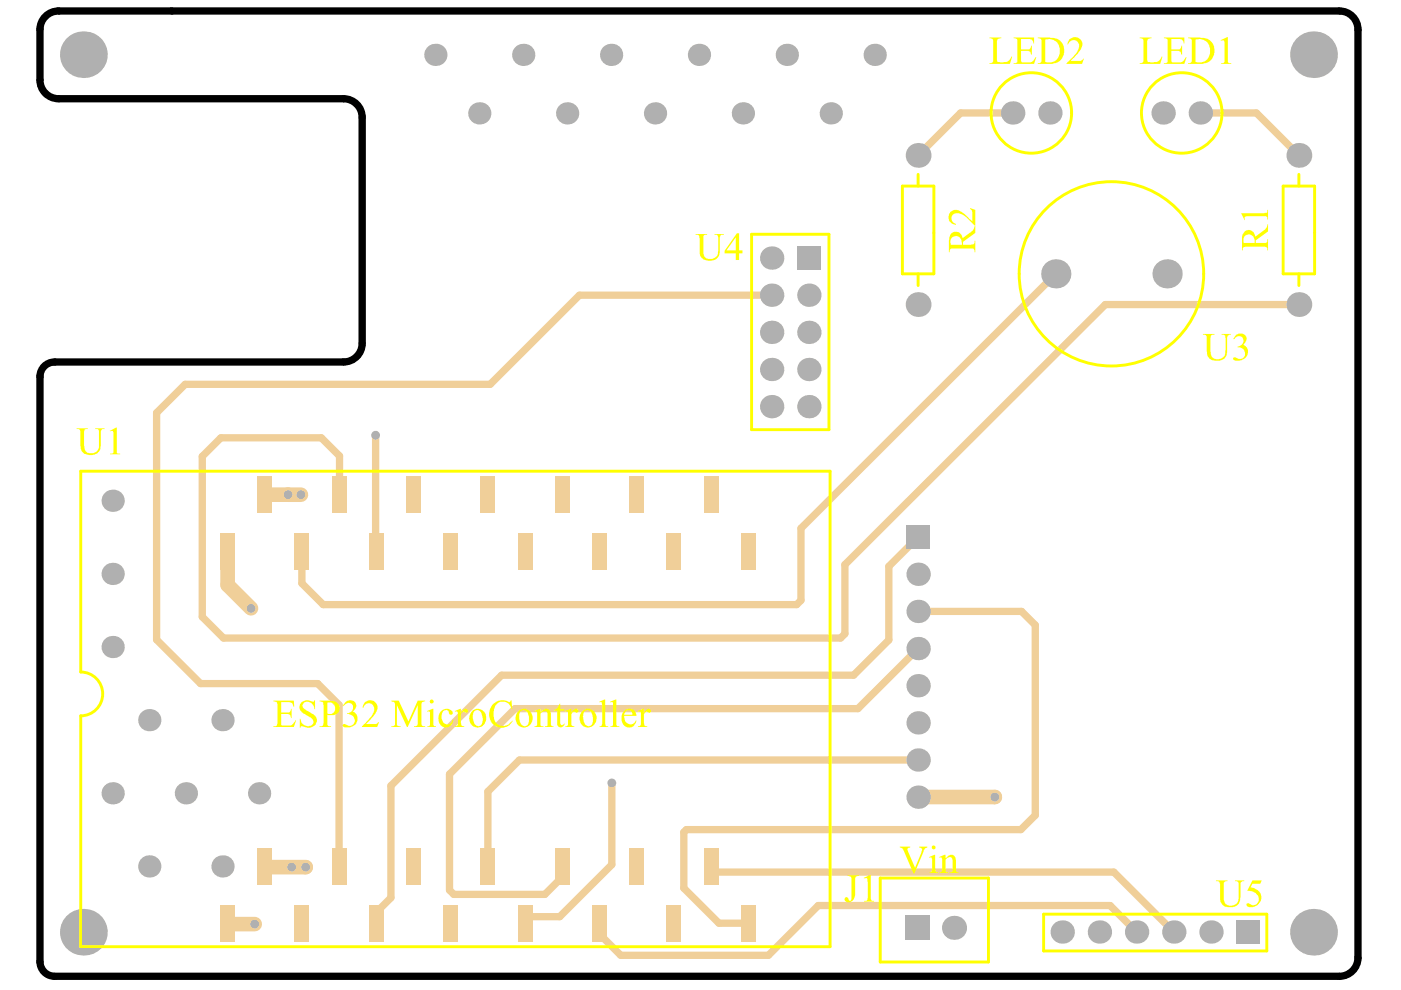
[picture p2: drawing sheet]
<svg xmlns="http://www.w3.org/2000/svg" width="297mm" height="210mm" viewBox="0 0 297 210" stroke-linecap="round" stroke-linejoin="round" font-family="sans-serif">
<path d="M9.6 3.5a3.9 3.9 0 0 1 2.8-1.2h271.6a3.9 3.9 0 0 1 3.9 4v196.8a3.9 3.9 0 0 1-3.9 3.9h-272.4a3.1 3.1 0 0 1-3.1-3.1v-124a3.1 3.1 0 0 1 3.1-3.1h61.2a3.9 3.9 0 0 0 4-4v-47.9a3.9 3.9 0 0 0-4-4h-60.4a3.9 3.9 0 0 1-3.9-3.9v-10.7a3.9 3.9 0 0 1 1.1-2.8z" fill="none" stroke="#000" stroke-width="1.5"/>
<path d="M48.2 117l.1 7 4.9 5M56.1 104.9h7.7M61.1 104.9h.1M210.9 169h.1M210.9 169h-16.2M48.2 195.7l.1 .2h5.7M56.1 183.7v.2h8.7M64.8 183.9h.1" fill="none" stroke="#f0cf99" stroke-width="3.1"/>
<g fill="none" stroke="#f0cf99" stroke-width="1.5">
<path d="M214.7 23.9h-11l-9 9M254.5 23.9h11.9l9 9M223.8 58.1l-54 53.9v15.3l-.9 .9h-100.4l-4.5-4.5v-6.7M163.6 62.6h-40.8l-18.9 18.9h-64.6l-6.1 6v48.1l9.3 9.3h24.9l4.5 4.6v32.8M275.4 64.6h-41.1l-55.2 55.1v14.7l-.9 .9h-130.8l-4.5-4.5v-34l3.9-4h21.3l3.9 3.9-.1 8.2M79.6 92.3v24.5M194.7 113.9l-6.2 6.2v15.6l-7.5 7.5h-74.7l-23.4 23.4v23.7l-3.1 3.2v2.2M194.7 129.6h21.9l2.9 2.9v40.3l-3.1 3.1h-70.9l-.5 .5v11.9l7.4 7.4h6.2M194.7 137.5l-12.8 12.7h-72.7l-13.9 13.9v24.6l.9 .9h19.3l3.7-3.7v-2.2M129.7 166v17.3l-11 11.1h-6.6l-.8 .8v.5M194.7 161.1h-84.6l-6.7 6.7v15.9M127.1 195.7v2.3l4.5 4.5h31.3l10.6-10.5h61.9l5.6 5.6"/>
<path d="M150.8 183.7v.4l.8 .8h84.6l12.7 12.7"/>
</g>
<path d="M79.6 116.8l.2 .2" fill="none" stroke="#f0cf99" stroke-width=".93"/>
<g fill="#b0b0b0">
<circle cx="53.2" cy="129" r=".93"/>
<circle cx="210.9" cy="169" r=".93"/>
<circle cx="54" cy="195.9" r=".93"/>
<circle cx="129.7" cy="166" r=".93"/>
<circle cx="64.8" cy="183.9" r=".93"/>
<circle cx="63.8" cy="104.9" r=".93"/>
<circle cx="61.8" cy="183.9" r=".93"/>
<circle cx="61.1" cy="104.9" r=".93"/>
<circle cx="79.6" cy="92.3" r=".93"/>
<circle cx="17.7" cy="197.7" r="5"/>
<circle cx="47.2" cy="183.7" r="2.36"/>
<circle cx="31.7" cy="183.7" r="2.36"/>
<circle cx="39.4" cy="168.2" r="2.36"/>
<circle cx="23.9" cy="168.2" r="2.36"/>
<circle cx="54.9" cy="168.2" r="2.36"/>
<circle cx="47.2" cy="152.7" r="2.36"/>
<circle cx="31.7" cy="152.7" r="2.36"/>
<circle cx="23.9" cy="137.2" r="2.36"/>
<circle cx="23.9" cy="121.7" r="2.36"/>
<circle cx="23.9" cy="106.2" r="2.36"/>
<circle cx="163.6" cy="86.2" r="2.48"/>
<circle cx="163.6" cy="62.6" r="2.48"/>
<circle cx="163.6" cy="54.7" r="2.48"/>
<circle cx="101.6" cy="24" r="2.36"/>
<circle cx="120.3" cy="24" r="2.36"/>
<circle cx="138.9" cy="24" r="2.36"/>
<circle cx="157.5" cy="24" r="2.36"/>
<circle cx="129.6" cy="11.6" r="2.36"/>
<circle cx="110.9" cy="11.6" r="2.36"/>
<circle cx="92.3" cy="11.6" r="2.36"/>
<circle cx="148.2" cy="11.6" r="2.36"/>
<circle cx="17.7" cy="11.6" r="5"/>
<circle cx="194.7" cy="145.4" r="2.48"/>
<circle cx="194.7" cy="137.5" r="2.48"/>
<circle cx="194.7" cy="129.6" r="2.48"/>
<circle cx="202.3" cy="196.7" r="2.56"/>
<circle cx="256.8" cy="197.6" r="2.48"/>
<circle cx="241" cy="197.6" r="2.48"/>
<circle cx="248.9" cy="197.6" r="2.48"/>
<circle cx="278.5" cy="197.7" r="5"/>
<circle cx="233.1" cy="197.6" r="2.48"/>
<circle cx="194.7" cy="169" r="2.48"/>
<circle cx="225.2" cy="197.6" r="2.48"/>
<circle cx="194.7" cy="161.1" r="2.48"/>
<circle cx="194.7" cy="153.3" r="2.48"/>
<circle cx="163.6" cy="78.3" r="2.48"/>
<circle cx="163.6" cy="70.5" r="2.48"/>
<circle cx="166.8" cy="11.6" r="2.36"/>
<circle cx="171.5" cy="62.6" r="2.48"/>
<circle cx="171.5" cy="86.2" r="2.48"/>
<circle cx="171.5" cy="78.3" r="2.48"/>
<circle cx="171.5" cy="70.5" r="2.48"/>
<circle cx="176.1" cy="24" r="2.36"/>
<circle cx="185.5" cy="11.6" r="2.36"/>
<circle cx="194.7" cy="121.8" r="2.48"/>
<circle cx="194.7" cy="64.6" r="2.63"/>
<circle cx="194.7" cy="32.9" r="2.63"/>
<circle cx="214.7" cy="23.9" r="2.48"/>
<circle cx="222.6" cy="23.9" r="2.48"/>
<circle cx="223.8" cy="58.1" r="3.1"/>
<circle cx="246.6" cy="23.9" r="2.48"/>
<circle cx="247.4" cy="58.1" r="3.1"/>
<circle cx="254.5" cy="23.9" r="2.48"/>
<circle cx="275.4" cy="64.6" r="2.63"/>
<circle cx="275.4" cy="32.9" r="2.63"/>
<circle cx="278.5" cy="11.6" r="5"/>
</g>
<g fill="#b0b0b0">
<path d="M262.2 195.1h4.9v5h-4.9z" fill-rule="evenodd"/>
<path d="M191.9 194.2h5.2v5.1h-5.2z" fill-rule="evenodd"/>
<path d="M169 52.2h5v5h-5z" fill-rule="evenodd"/>
<path d="M192.2 111.4h4.9v5h-4.9z" fill-rule="evenodd"/>
</g>
<g fill="#f0cf99">
<path d="M149.2 101h3.1v7.8h-3.1z" fill-rule="evenodd"/>
<path d="M133.4 101h3.2v7.8h-3.2z" fill-rule="evenodd"/>
<path d="M117.6 101h3.2v7.8h-3.2z" fill-rule="evenodd"/>
<path d="M101.9 101h3.1v7.8h-3.1z" fill-rule="evenodd"/>
<path d="M86.1 101h3.1v7.8h-3.1z" fill-rule="evenodd"/>
<path d="M70.3 101h3.2v7.8h-3.2z" fill-rule="evenodd"/>
<path d="M54.5 101h3.2v7.8h-3.2z" fill-rule="evenodd"/>
<path d="M157.1 113.1h3.1v7.8h-3.1z" fill-rule="evenodd"/>
<path d="M141.3 113.1h3.2v7.8h-3.2z" fill-rule="evenodd"/>
<path d="M125.5 113.1h3.2v7.8h-3.2z" fill-rule="evenodd"/>
<path d="M109.7 113.1h3.2v7.8h-3.2z" fill-rule="evenodd"/>
<path d="M94 113.1h3.1v7.8h-3.1z" fill-rule="evenodd"/>
<path d="M78.2 113.1h3.2v7.8h-3.2z" fill-rule="evenodd"/>
<path d="M62.4 113.1h3.2v7.8h-3.2z" fill-rule="evenodd"/>
<path d="M46.6 113.1h3.2v7.8h-3.2z" fill-rule="evenodd"/>
<path d="M149.2 179.8h3.1v7.7h-3.1z" fill-rule="evenodd"/>
<path d="M133.4 179.8h3.2v7.7h-3.2z" fill-rule="evenodd"/>
<path d="M117.6 179.8h3.2v7.7h-3.2z" fill-rule="evenodd"/>
<path d="M101.9 179.8h3.1v7.7h-3.1z" fill-rule="evenodd"/>
<path d="M86.1 179.8h3.1v7.7h-3.1z" fill-rule="evenodd"/>
<path d="M70.3 179.8h3.2v7.7h-3.2z" fill-rule="evenodd"/>
<path d="M54.5 179.8h3.2v7.7h-3.2z" fill-rule="evenodd"/>
<path d="M157.1 191.9h3.1v7.7h-3.1z" fill-rule="evenodd"/>
<path d="M141.3 191.9h3.2v7.7h-3.2z" fill-rule="evenodd"/>
<path d="M125.5 191.9h3.2v7.7h-3.2z" fill-rule="evenodd"/>
<path d="M109.7 191.9h3.2v7.7h-3.2z" fill-rule="evenodd"/>
<path d="M94 191.9h3.1v7.7h-3.1z" fill-rule="evenodd"/>
<path d="M78.2 191.9h3.2v7.7h-3.2z" fill-rule="evenodd"/>
<path d="M62.4 191.9h3.2v7.7h-3.2z" fill-rule="evenodd"/>
<path d="M46.6 191.9h3.2v7.7h-3.2z" fill-rule="evenodd"/>
</g>
<path d="M191.3 39.5h6.7v18.6h-6.7zM194.7 37v2.5M272.1 39.5h6.6v18.6h-6.6zM275.4 37v2.5M159.4 49.7h16.4v41.4h-16.4zM194.7 58.1v2.4M275.4 58.1v2.4M17.1 142.5v-42.6h158.9v100.8h-158.9v-48.9M186.6 186.2h23v17.8h-23zM221.3 193.8h47.3v7.8h-47.3z" fill="none" stroke="#ff0" stroke-width=".62"/>
<g fill="#ff0">
<path d="M190.8 179.5h2.2l-.1 .2h-.3l-.2 .4 1.6 3.9 1.3-3.3a.61 .61 0 0 0 .1-.7 .61 .61 0 0 0-.5-.3v-.2h1.7l-.1 .2-.3 .1-.3 .4-2 5.1h-.2l-2.1-5.1-.4-.4-.4-.1z"/>
<path d="M199.1 181.7l1.4-.5v.8a1.38 1.38 0 0 1 1.8-.6l.3 .5 .1 .4v2.3a.36 .36 0 0 0 .2 .4 .36 .36 0 0 0 .3-.1v.2h-1.9v-.2a.52 .52 0 0 0 .6-.1 .52 .52 0 0 0 .1-.6v-1.5a.75 .75 0 0 0-.5-.9 .75 .75 0 0 0-.9 .4l-.1 2.6 .1 .1h.4v.2h-1.8v-.2h.2a.49 .49 0 0 0 .4-.7v-1.9a.37 .37 0 0 0-.2-.4 .37 .37 0 0 0-.4 0z"/>
<path d="M58 148.5h4.3l.1 1.3-.3-.1a.81 .81 0 0 0-.8-.8h-1.7v2.2h1.4a.68 .68 0 0 0 .7-.8h.1v2h-.1a.8 .8 0 0 0-.7-.9h-1.4v2a.26 .26 0 0 0 0 .4 .26 .26 0 0 0 .3 0h1.2a1.4 1.4 0 0 0 1.5-1.1h.2l-.5 1.4h-4.3v-.1a.66 .66 0 0 0 .6-.1 .66 .66 0 0 0 .2-.7v-3.9l-.2-.5-.6-.1z"/>
<path d="M63.9 148.9a2.37 2.37 0 0 1 2.6-.1l.1-.3h.2v1.9h-.2a1.39 1.39 0 0 0-.8-1.4 1.39 1.39 0 0 0-1.5 .3 .84 .84 0 0 0 .5 1.2l1 .6a2.02 2.02 0 0 1 1.4 1.6 1.87 1.87 0 0 1-2.8 1.4l-.3-.1a.26 .26 0 0 0-.3 0 .26 .26 0 0 0-.1 .3h-.1v-1.9h.1a1.52 1.52 0 0 0 1 1.5 1.52 1.52 0 0 0 1.7-.5 1.24 1.24 0 0 0-.9-1.5l-.4-.2a2.28 2.28 0 0 1-1.6-1.9z"/>
<path d="M73.1 149a1.3 1.3 0 0 1 1.6-.5 1.3 1.3 0 0 1 .8 1.5l-.7 .8a1.77 1.77 0 0 1 1 2 1.77 1.77 0 0 1-1.7 1.4h-1.1a.38 .38 0 0 1-.3-.5 .38 .38 0 0 1 .6-.1 1.15 1.15 0 0 0 1.8-.3 1.15 1.15 0 0 0-.7-1.7l-.8-.2v-.2a1.15 1.15 0 0 0 1.2-.8 1.15 1.15 0 0 0-.5-1.3l-.6-.1-.8 .7h-.2z"/>
<path d="M77.4 148.9a1.62 1.62 0 0 1 2.2 0 1.62 1.62 0 0 1 .1 2.2l-.9 1.2-1.2 1.2h2.1l.7-.4-.4 1h-3.3v-.1l.8-.7a6.2 6.2 0 0 0 1.8-2.7 1.18 1.18 0 0 0-.8-1.5 1.18 1.18 0 0 0-1.4 .9h-.2v-.2z"/>
<path d="M83 148.5h1.5l2.1 4.5 2-4.5h1.5v.2l-.6 .2-.1 .3v4.2a.43 .43 0 0 0 .3 .6h.4v.1h-2.3v-.1l.7-.2 .1-.2v-4.1l-2.2 4.6h-.1l-2.2-4.6v3.9a.53 .53 0 0 0 .3 .6 .53 .53 0 0 0 .5 0v.1h-1.9v-.1h.4l.4-.3v-4.5l-.2-.3-.6-.2z"/>
<path d="M93.4 150.9a1.55 1.55 0 0 1 2.6 .2 .44 .44 0 0 1-.5 .4 .44 .44 0 0 1-.4-.5 .69 .69 0 0 0-.7-.5 .69 .69 0 0 0-.6 .6 1.65 1.65 0 0 0 1.2 2.5 1.11 1.11 0 0 0 1-1l.1 .1a1.56 1.56 0 0 1-1.2 1.5 1.56 1.56 0 0 1-1.7-.8h-.1a2.9 2.9 0 0 1 .3-2.5z"/>
<path d="M96.5 150.8l1.2-.5 .1 .8a.83 .83 0 0 1 .5-.7 .83 .83 0 0 1 .8 .1 .36 .36 0 0 1 0 .5 .36 .36 0 0 1-.5 0l-.3-.2-.2 .1-.4 .6 .1 2.2 .3 .3h.3v.1h-1.9v-.1l.4-.1 .2-.2v-2a.52 .52 0 0 0 0-.6 .52 .52 0 0 0-.6-.2z"/>
<path d="M104.3 149.5a3 3 0 0 1 3.7-.6l.3-.4h.1l.2 1.9h-.2a1.86 1.86 0 0 0-2-1.6 1.86 1.86 0 0 0-1.7 1.9 2.62 2.62 0 0 0 1.1 3 2.24 2.24 0 0 0 2.8-.9l.2 .1a2.75 2.75 0 0 1-3.9 .9 2.75 2.75 0 0 1-.8-3.8z"/>
<path d="M113.3 150.8l1.3-.5v.8a1.43 1.43 0 0 1 1.8-.7l.4 .7v2.3a.45 .45 0 0 0 .6 .6v.1h-1.9v-.1a.47 .47 0 0 0 .6-.2 .47 .47 0 0 0 0-.5v-1.5a.73 .73 0 0 0-.3-.9 .73 .73 0 0 0-1 .2l-.2 .2v2.5l.1 .2h.5v.1h-1.9v-.1a.5 .5 0 0 0 .5-.2 .5 .5 0 0 0 .1-.5v-1.9a.37 .37 0 0 0-.1-.5 .37 .37 0 0 0-.5 0z"/>
<path d="M118.7 149.2l.1 1.2h.8v.3h-.8v2.4a.46 .46 0 0 0 .2 .7 .46 .46 0 0 0 .6-.4h.2a.84 .84 0 0 1-.8 .8 .84 .84 0 0 1-.9-.6v-2.9h-.6v-.2a1.92 1.92 0 0 0 1.2-1.3z"/>
<path d="M119.8 150.8l1.3-.5v.8a.92 .92 0 0 1 1.4-.7 .42 .42 0 0 1-.1 .7 .42 .42 0 0 1-.6-.3l-.4 .3-.3 .4v2.2l.4 .3h.3v.1h-1.9l.1-.1a.49 .49 0 0 0 .4-.7v-1.9a.37 .37 0 0 0 0-.5 .37 .37 0 0 0-.5 0z"/>
<path d="M127.1 148.8l1.2-.5v5.1a.47 .47 0 0 0 .6 .6v.1h-1.8v-.1a.57 .57 0 0 0 .6-.7l-.1-4a.29 .29 0 0 0-.1-.4 .29 .29 0 0 0-.4 0z"/>
<path d="M129.3 148.8l1.4-.5v5.4l.2 .3h.4v.1h-1.9v-.1a.5 .5 0 0 0 .5-.2 .5 .5 0 0 0 .1-.5v-3.9a.37 .37 0 0 0-.1-.5 .37 .37 0 0 0-.5 0z"/>
<path d="M135.3 150.8l1.2-.5 .1 .8a.83 .83 0 0 1 .5-.7 .83 .83 0 0 1 .8 .1 .36 .36 0 0 1 0 .5 .36 .36 0 0 1-.5 0l-.3-.2-.2 .1-.4 .6 .1 2.2 .2 .3h.4v.1h-1.9v-.1h.3l.3-.3v-2a.52 .52 0 0 0 0-.6 .52 .52 0 0 0-.6-.2z"/>
<path d="M179.7 185.6h2.4v.1l-.4 .1a.53 .53 0 0 0-.4 .8v2.7a1.56 1.56 0 0 1-2 1.9 .44 .44 0 0 1-.1-.8 .44 .44 0 0 1 .7 .3l.1 .1a.29 .29 0 0 0 .3 .2 .29 .29 0 0 0 .2-.4v-4.5l-.2-.3-.6-.1z"/>
<path d="M183.1 186.1l1.5-.6v4.7a.57 .57 0 0 0 .1 .7 .57 .57 0 0 0 .6 .1v.2h-2.1v-.2h.3a.59 .59 0 0 0 .5-.8l-.1-3.4a.36 .36 0 0 0-.3-.6l-.4 .1z"/>
<path d="M257.8 186.7h2.5v.1l-.6 .1a.58 .58 0 0 0-.2 .8v2.5a1.54 1.54 0 0 0 .7 1.7 1.54 1.54 0 0 0 1.9-.3 2.06 2.06 0 0 0 .5-1.7v-2.5a.59 .59 0 0 0-.8-.6v-.1h2v.1l-.5 .1a.53 .53 0 0 0-.3 .8v2.3a2.28 2.28 0 0 1-1.2 2.3 2.57 2.57 0 0 1-2.8-.7l-.3-.8-.1-3.5a.53 .53 0 0 0-.8-.5z"/>
<path d="M265.5 186.7h2l-.3 .7h-1.7l-.4 .8h.4a2.01 2.01 0 0 1 1.9 2 2.08 2.08 0 0 1-3 1.9v-.1a.39 .39 0 0 1 .1-.5 .39 .39 0 0 1 .6 .2 1.27 1.27 0 0 0 1.7-.5 1.27 1.27 0 0 0-.5-1.7l-.8-.5-1.1-.1z"/>
<path d="M147.5 49.6h2.4v.2l-.5 .1a.45 .45 0 0 0-.3 .7v2.4a1.5 1.5 0 0 0 .6 1.7 1.5 1.5 0 0 0 1.8 0 1.79 1.79 0 0 0 .8-1.9l-.1-2.6a.49 .49 0 0 0-.7-.4v-.2h2v.2h-.6l-.2 .2-.1 2.8a2.14 2.14 0 0 1-.8 2.1 2.14 2.14 0 0 1-2.3 .2 1.91 1.91 0 0 1-1.2-2.3v-2.5a.53 .53 0 0 0-.3-.5 .53 .53 0 0 0-.5 0z"/>
<path d="M255 70.8h2.5v.2h-.5l-.3 .2-.1 3.2a1.59 1.59 0 0 0 1.6 1.8 1.59 1.59 0 0 0 1.6-1.8v-2.8a.6 .6 0 0 0-.8-.6v-.2h2v.2a.65 .65 0 0 0-.7 .2 .65 .65 0 0 0-.1 .6v2.3a1.99 1.99 0 0 1-1.6 2.4 2.08 2.08 0 0 1-2.6-1.3l-.2-.7v-3.1a.59 .59 0 0 0-.8-.4z"/>
<path d="M261.8 71.3a1.18 1.18 0 0 1 1.2-.6 1.15 1.15 0 0 1 1.3 .8 1.15 1.15 0 0 1-.5 1.4l-.2 .2a1.73 1.73 0 0 1 1 1.9 1.73 1.73 0 0 1-1.7 1.4l-.7 .1a.52 .52 0 0 1-.5-.1 .52 .52 0 0 1-.2-.6h.3a1.45 1.45 0 0 0 2-.2 1.31 1.31 0 0 0 0-1.4 1.31 1.31 0 0 0-1.4-.6v-.1a1.19 1.19 0 0 0 1.2-.8 1.19 1.19 0 0 0-.4-1.3 1.21 1.21 0 0 0-1.5 .5h-.2v-.1z"/>
<path d="M16.2 90.8h2.4v.2h-.3a.46 .46 0 0 0-.5 .6v2.7a1.64 1.64 0 0 0 .9 1.7 1.68 1.68 0 0 0 1.8-.3 1.68 1.68 0 0 0 .5-1.7l-.1-2.8a.45 .45 0 0 0-.7-.2v-.2h2v.2a.65 .65 0 0 0-.7 .2 .65 .65 0 0 0-.1 .6v2.2a2.08 2.08 0 0 1-2.2 2.5 1.93 1.93 0 0 1-2.2-2.2v-2.9l-.1-.3-.7-.1z"/>
<path d="M23.3 91.4l1.5-.7v4.7a.57 .57 0 0 0 0 .6 .57 .57 0 0 0 .7 .2v.1h-2.2v-.1a.57 .57 0 0 0 .7-.2 .57 .57 0 0 0 .1-.6v-3.8l-.2-.2z"/>
<path d="M201.4 45.1a1.81 1.81 0 0 1 2.6 0l2.2 1.8v-2l-.5-.8 1.1 .4v3.3l-1.7-1.5a2.77 2.77 0 0 0-2.9-.9 1.18 1.18 0 0 0-.5 1.2 1.18 1.18 0 0 0 1 .9v.2a1.58 1.58 0 0 1-1.5-.9 1.58 1.58 0 0 1 .2-1.7z"/>
<path d="M263.2 45.2l4.9-.1a.44 .44 0 0 0 .5-.1 .44 .44 0 0 0 .1-.5h.2v2h-.2v-.4l-.3-.3-4.2 .1a.42 .42 0 0 0-.2 .7l-.1 .1z"/>
<path d="M209.8 8h2.5v.1l-.6 .1-.3 .5v4.1l.1 .4h1.2a1.59 1.59 0 0 0 1.7-1.2h.2l-.5 1.5h-4.3v-.1h.4l.4-.3v-4.2a.63 .63 0 0 0-.8-.8z"/>
<path d="M214.9 8h4.3v1.2h-.1l-.1-.5-.3-.4h-2.2v2.2h1.3a.67 .67 0 0 0 .8-.8h.2v1.9h-.2l-.1-.6-.4-.2h-1.6l.1 2.4h1.5a1.4 1.4 0 0 0 1.5-1.1h.1l-.5 1.4h-4.3v-.1h.5l.3-.2v-4.5a.59 .59 0 0 0-.8-.6z"/>
<path d="M226.7 8.4a1.62 1.62 0 0 1 2.3-.1 1.62 1.62 0 0 1 0 2.3l-1.9 2.3h2.1l.6-.5-.4 1.1h-3.3l.6-.6a5.9 5.9 0 0 0 2-2.8 1.19 1.19 0 0 0-.8-1.6 1.19 1.19 0 0 0-1.5 .9l-.1-.3z"/>
<path d="M241.6 8h2.6v.1l-.7 .1-.3 .5v4.1l.2 .4h1.2a1.59 1.59 0 0 0 1.7-1.2h.2l-.5 1.5h-4.4v-.1h.4l.4-.3v-4.2a.63 .63 0 0 0-.8-.8z"/>
<path d="M246.8 8h4.3v1.2h-.2v-.5l-.3-.4h-2.3v2.2h1.4a.67 .67 0 0 0 .8-.8h.1v1.9h-.1l-.2-.6-.4-.2h-1.6l.1 2.4h1.5a1.4 1.4 0 0 0 1.5-1.1h.2l-.5 1.4h-4.3v-.1h.4l.4-.2v-4.5a.59 .59 0 0 0-.8-.6z"/>
<path d="M258.8 8.5l1.5-.6v5.1a.49 .49 0 0 0 .7 .4v.1h-2.1v-.1a.57 .57 0 0 0 .6-.2 .57 .57 0 0 0 .1-.6v-3.2a.57 .57 0 0 0-.1-.7 .57 .57 0 0 0-.7 0z"/>
<path d="M197.5 179.7a.41 .41 0 0 1 .8 0 .41 .41 0 0 1-.8 0zM197 181.7l1.3-.5v3.2a.47 .47 0 0 0 .6 .5v.2h-1.8v-.2a.57 .57 0 0 0 .5-.7v-2.2a.24 .24 0 0 0-.2-.2 .24 .24 0 0 0-.2 0l-.2 .1z"/>
<path d="M69.4 149v2.3a1.22 1.22 0 0 0 1.4-.3 1.22 1.22 0 0 0 .1-1.5 1.21 1.21 0 0 0-1.5-.5zM67.7 148.5l2.3 .1a1.56 1.56 0 0 1 1.8 .9 1.56 1.56 0 0 1-.4 1.9l-.6 .2-1.4-.1v1.9a.53 .53 0 0 0 .2 .6 .53 .53 0 0 0 .6 0v.1h-2.5v-.1l.7-.1 .2-.5-.1-4.2a.61 .61 0 0 0-.8-.5z"/>
<path d="M91.1 148.7a.45 .45 0 0 1 .9 0 .45 .45 0 0 1-.9 0zM90.5 150.8l1.4-.5v3.4l.2 .3h.3v.1h-1.8v-.1a.5 .5 0 0 0 .5-.2 .5 .5 0 0 0 .1-.5v-1.9a.38 .38 0 0 0-.1-.5 .38 .38 0 0 0-.5 0z"/>
<path d="M100.4 151a2.58 2.58 0 0 0 .7 2.9 1.01 1.01 0 0 0 1.3-1.1 2.84 2.84 0 0 0-.9-2.2h-.6zM100.2 150.6a1.93 1.93 0 0 1 2.5 .4 1.93 1.93 0 0 1 0 2.5l-.1 .2a1.82 1.82 0 0 1-2.3 .3 1.82 1.82 0 0 1-.8-2.1z"/>
<path d="M110.3 150.8l-.1 .3a3.6 3.6 0 0 0 .3 2.5 .94 .94 0 0 0 1.1 .2 .94 .94 0 0 0 .5-1 2.27 2.27 0 0 0-.8-2.2l-.4-.1zM109.7 151a1.87 1.87 0 0 1 2.5-.3 1.87 1.87 0 0 1 .5 2.5 1.79 1.79 0 0 1-2.3 .9 1.79 1.79 0 0 1-1-2.2z"/>
<path d="M123.8 150.9a3.3 3.3 0 0 0 .3 2.8 .94 .94 0 0 0 1.1 .1 .94 .94 0 0 0 .5-1l-.1-.9a1.36 1.36 0 0 0-1.2-1.4zM123.3 151a1.81 1.81 0 0 1 2.2-.5 1.81 1.81 0 0 1 .9 2.1 1.79 1.79 0 0 1-2 1.6 1.79 1.79 0 0 1-1.5-2.1z"/>
<path d="M132.6 150.9l-.3 .6h1.8a.84 .84 0 0 0-.5-.8 .84 .84 0 0 0-1 .2zM132.2 150.9a1.53 1.53 0 0 1 1.7-.5 1.53 1.53 0 0 1 1 1.4h-2.6a1.53 1.53 0 0 0 1.6 1.8l.6-.3 .3-.6 .1 .1a1.6 1.6 0 0 1-1.8 1.4 1.6 1.6 0 0 1-1.3-1.9v-.5z"/>
<path d="M156 50.3l-2 2.8h2zM156.2 49.5h.5v3.6h.7v.6h-.7v1.4h-.7v-1.4h-2.4v-.5z"/>
<path d="M201.7 50.5l-.2 .5 .1 .9h2.3a1.6 1.6 0 0 0-1.1-1.9l-.7 .2zM201.6 49.6a1.45 1.45 0 0 1 1.5-.4 1.45 1.45 0 0 1 1 1.3l2.1-1.6 .4-1h.2v1.5l-2.6 1.9v.6h1.6l.6-.1 .2-.3v-.5h.2v2.5h-.2l-.1-.5a.36 .36 0 0 0-.1-.3 .36 .36 0 0 0-.4 0h-4.1a.59 .59 0 0 0-.6 .8h-.1v-2.5z"/>
<path d="M263.8 50.2l-.2 .4 .1 .9h2.3a1.32 1.32 0 0 0-.5-1.6 1.32 1.32 0 0 0-1.7 .3zM263.9 49.1a1.44 1.44 0 0 1 2.3 1.1l2-1.5 .4-.6 .1-.5h.2v1.5l-2.7 1.9v.5h1.9a.53 .53 0 0 0 .6-.2 .53 .53 0 0 0 0-.6h.2v2.4h-.2a.63 .63 0 0 0-.8-.8l-4 .1a.49 .49 0 0 0-.4 .7h-.2v-2.9z"/>
<path d="M221.6 8.4v4.8h.2a2.35 2.35 0 0 0 2.9-3l-.1-.1a2.24 2.24 0 0 0-3-1.7zM220 8h2.5a2.89 2.89 0 0 1 3.1 1.8 2.86 2.86 0 0 1-3.1 3.7h-2.5v-.1h.4l.4-.3v-4.2a.63 .63 0 0 0-.8-.8z"/>
<path d="M253.5 8.4v4.8h.1a2.35 2.35 0 0 0 2.9-3v-.1a2.24 2.24 0 0 0-3-1.7zM251.9 8h2.4a2.89 2.89 0 0 1 3.1 1.8 2.86 2.86 0 0 1-3.1 3.7h-2.4v-.1h.4l.4-.3v-4.2a.63 .63 0 0 0-.8-.8z"/>
</g>
<g fill="none" stroke="#ff0" stroke-width=".62">
<path d="M17.1 142.5a4.6 4.6 0 0 1 4.7 4.6 4.6 4.6 0 0 1-4.7 4.7"/>
<circle cx="218.7" cy="23.9" r="8.5"/>
<circle cx="250.6" cy="23.9" r="8.5"/>
<circle cx="235.6" cy="58.1" r="19.6"/>
</g>
</svg>
